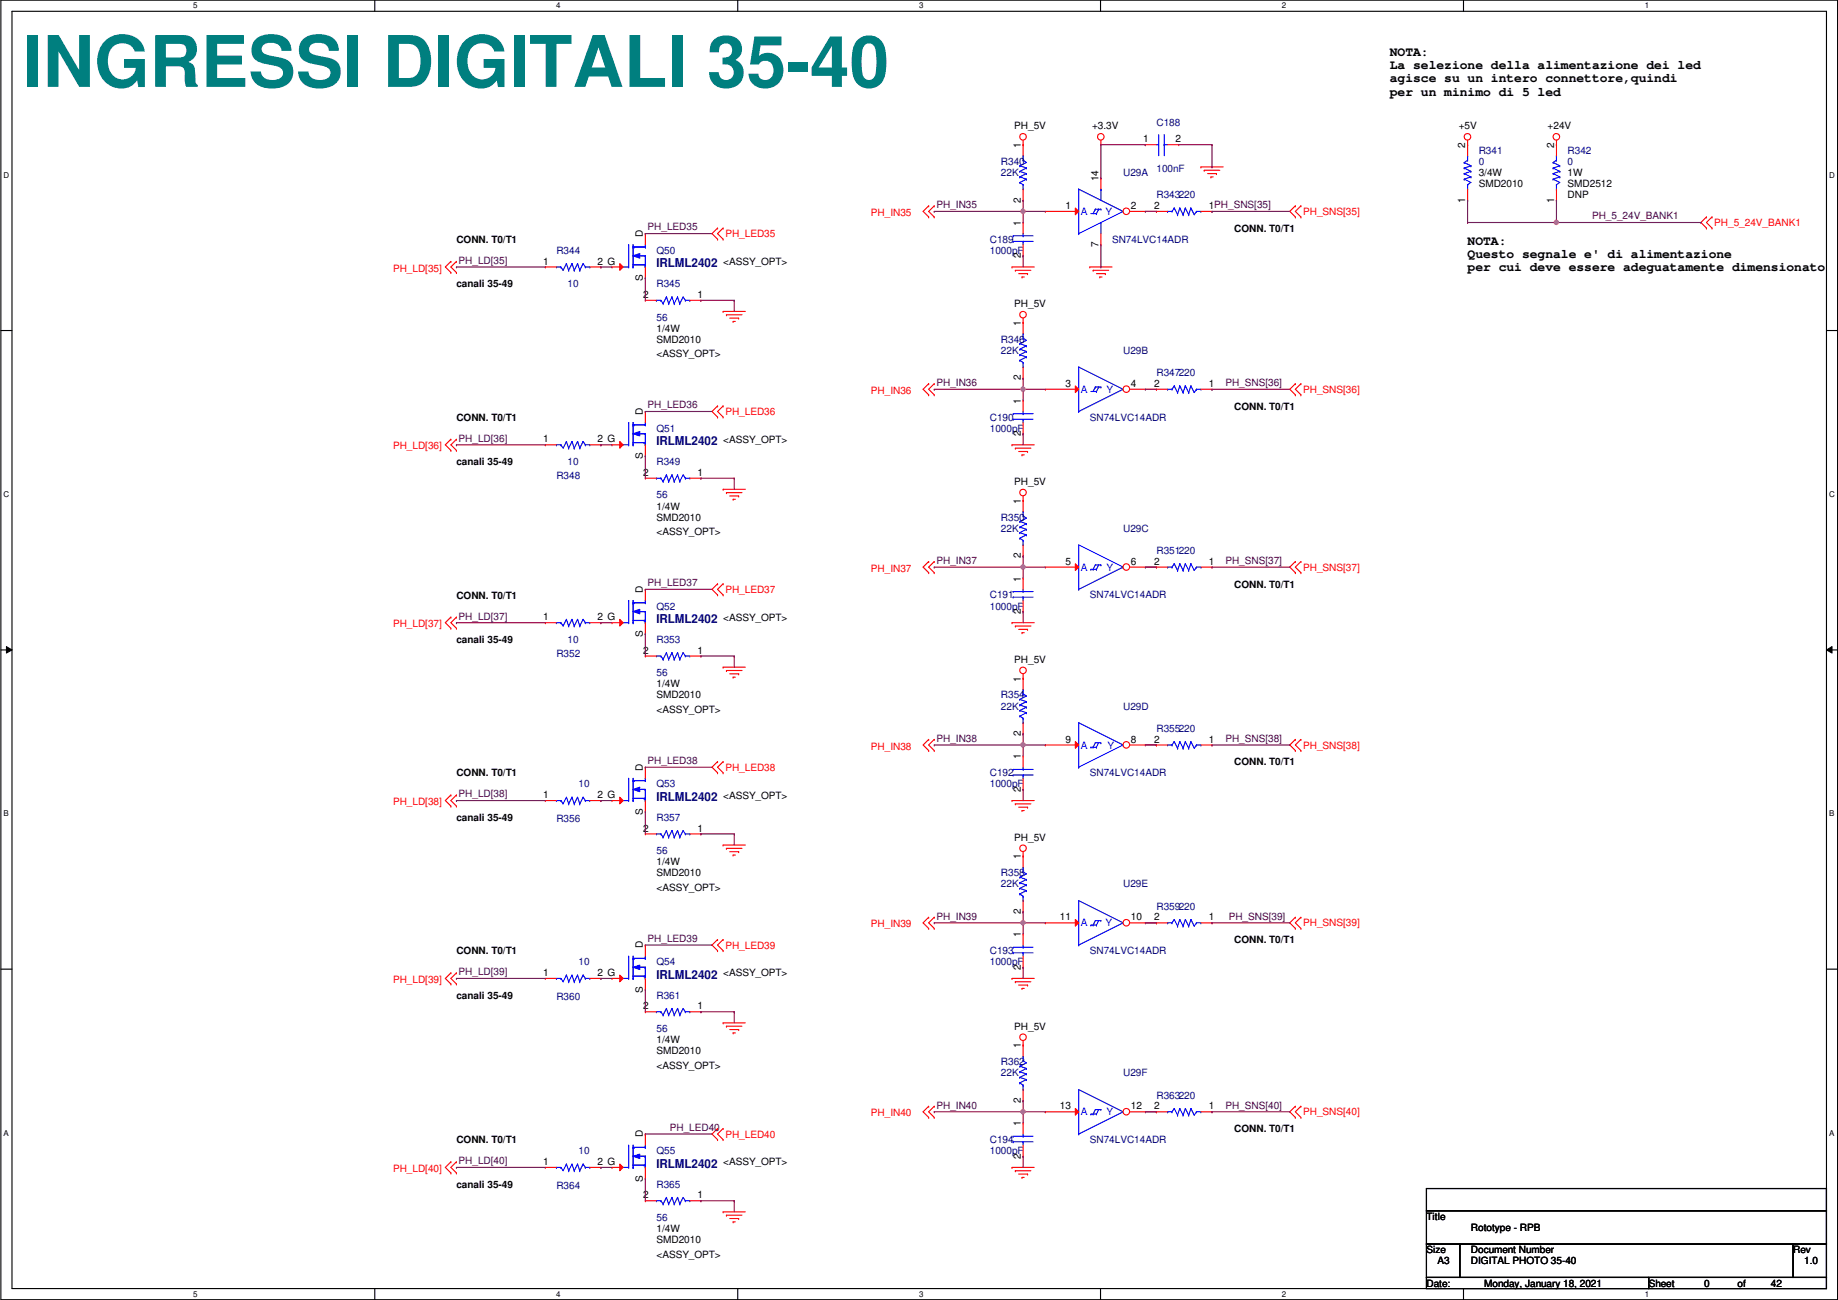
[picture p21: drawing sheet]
<svg xmlns="http://www.w3.org/2000/svg" width="420mm" height="297mm" viewBox="0 0 420 297" stroke-linecap="round" stroke-linejoin="round" font-family="sans-serif">
<defs><g id="words">
<text font-size="16.3" fill="#007f7f" x="5.3" y="19.9">INGRESSI DIGITALI 35-40</text>
<g font-size="3">
<text x="317.7" y="12.7">NOTA:</text>
<text x="317.7" y="15.8">La selezione della alimentazione dei led</text>
<text x="317.7" y="18.8">agisce su un intero connettore,quindi</text>
<text x="317.7" y="21.9">per un minimo di 5 led</text>
<text x="335.5" y="55.9">NOTA:</text>
<text x="335.5" y="59">Questo segnale e' di alimentazione</text>
<text x="335.5" y="62">per cui deve essere adeguatamente dimensionato</text>
</g>
<g font-size="2.8" fill="#00007f">
<text x="150.1" y="61.1">IRLML2402</text>
<text x="150.1" y="101.7">IRLML2402</text>
<text x="150.1" y="142.4">IRLML2402</text>
<text x="150.1" y="183">IRLML2402</text>
<text x="150.1" y="223.6">IRLML2402</text>
<text x="150.1" y="266.8">IRLML2402</text>
</g>
<g font-size="2.3">
<text x="231.8" y="29.5">PH_5V</text>
<text x="249.6" y="29.5">+3.3V</text>
<text x="333.4" y="29.5">+5V</text>
<text x="353.8" y="29.5">+24V</text>
<text x="233.3" y="33.8" transform="rotate(-90 233.3 33.8)">1</text>
<text x="261.3" y="32.5">1</text>
<text x="268.7" y="32.5">2</text>
<text x="334.9" y="33.8" transform="rotate(-90 334.9 33.8)">2</text>
<text x="355.3" y="33.8" transform="rotate(-90 355.3 33.8)">2</text>
<text x="251.1" y="41.4" transform="rotate(-90 251.1 41.4)">14</text>
<text x="338" y="40.2">3/4W</text>
<text x="358.3" y="40.2">1W</text>
<text x="233.3" y="46.3" transform="rotate(-90 233.3 46.3)">2</text>
<text x="243.5" y="47.8">1</text>
<text x="258.5" y="47.8">2</text>
<text x="263.9" y="47.8">2</text>
<text x="276.3" y="47.8">1PH_SNS[35]</text>
<text x="334.9" y="46.3" transform="rotate(-90 334.9 46.3)">1</text>
<text x="338" y="42.8">SMD2010</text>
<text x="355.3" y="46.3" transform="rotate(-90 355.3 46.3)">1</text>
<text x="358.3" y="45.3">DNP</text>
<text x="358.3" y="42.8">SMD2512</text>
<text x="233.3" y="51.6" transform="rotate(-90 233.3 51.6)">1</text>
<text x="282.1" y="53">CONN. T0/T1</text>
<text x="104.3" y="55.5">CONN. T0/T1</text>
<text x="147" y="54.1" transform="rotate(-90 147 54.1)">D</text>
<text x="233.3" y="59" transform="rotate(-90 233.3 59)">2</text>
<text x="251.1" y="56.4" transform="rotate(-90 251.1 56.4)">7</text>
<text x="104.3" y="65.7">canali 35-49</text>
<text x="124.2" y="60.5">1</text>
<text x="136.6" y="60.5">2 G</text>
<text x="147" y="64.3" transform="rotate(-90 147 64.3)">S</text>
<text x="165.3" y="60.5">&lt;ASSY_OPT&gt;</text>
<text x="147" y="68.1">2</text>
<text x="159.5" y="68.1">1</text>
<text x="231.8" y="70.2">PH_5V</text>
<text x="150.1" y="75.8">1/4W</text>
<text x="233.3" y="74.5" transform="rotate(-90 233.3 74.5)">1</text>
<text x="150.1" y="78.3">SMD2010</text>
<text x="150.1" y="81.6">&lt;ASSY_OPT&gt;</text>
<text x="233.3" y="86.9" transform="rotate(-90 233.3 86.9)">2</text>
<text x="243.5" y="88.4">3</text>
<text x="258.5" y="88.4">4</text>
<text x="263.9" y="88.4">2</text>
<text x="276.3" y="88.4">1</text>
<text x="147" y="94.8" transform="rotate(-90 147 94.8)">D</text>
<text x="233.3" y="92.2" transform="rotate(-90 233.3 92.2)">1</text>
<text x="282.1" y="93.6">CONN. T0/T1</text>
<text x="104.3" y="96.1">CONN. T0/T1</text>
<text x="124.2" y="101.1">1</text>
<text x="136.6" y="101.1">2 G</text>
<text x="165.3" y="101.2">&lt;ASSY_OPT&gt;</text>
<text x="233.3" y="99.6" transform="rotate(-90 233.3 99.6)">2</text>
<text x="104.3" y="106.3">canali 35-49</text>
<text x="147" y="104.9" transform="rotate(-90 147 104.9)">S</text>
<text x="147" y="108.7">2</text>
<text x="159.5" y="108.7">1</text>
<text x="231.8" y="110.8">PH_5V</text>
<text x="150.1" y="116.4">1/4W</text>
<text x="150.1" y="119">SMD2010</text>
<text x="233.3" y="115.1" transform="rotate(-90 233.3 115.1)">1</text>
<text x="150.1" y="122.3">&lt;ASSY_OPT&gt;</text>
<text x="233.3" y="127.6" transform="rotate(-90 233.3 127.6)">2</text>
<text x="243.5" y="129">5</text>
<text x="258.5" y="129">6</text>
<text x="263.9" y="129">2</text>
<text x="276.3" y="129">1</text>
<text x="104.3" y="136.8">CONN. T0/T1</text>
<text x="147" y="135.4" transform="rotate(-90 147 135.4)">D</text>
<text x="233.3" y="132.9" transform="rotate(-90 233.3 132.9)">1</text>
<text x="282.1" y="134.2">CONN. T0/T1</text>
<text x="124.2" y="141.7">1</text>
<text x="136.6" y="141.7">2 G</text>
<text x="165.3" y="141.8">&lt;ASSY_OPT&gt;</text>
<text x="233.3" y="140.3" transform="rotate(-90 233.3 140.3)">2</text>
<text x="104.3" y="146.9">canali 35-49</text>
<text x="147" y="145.6" transform="rotate(-90 147 145.6)">S</text>
<text x="147" y="149.4">2</text>
<text x="159.5" y="149.4">1</text>
<text x="231.8" y="151.5">PH_5V</text>
<text x="233.3" y="155.7" transform="rotate(-90 233.3 155.7)">1</text>
<text x="150.1" y="157.1">1/4W</text>
<text x="150.1" y="159.6">SMD2010</text>
<text x="150.1" y="162.9">&lt;ASSY_OPT&gt;</text>
<text x="233.3" y="173.5" transform="rotate(-90 233.3 173.5)">1</text>
<text x="233.3" y="168.2" transform="rotate(-90 233.3 168.2)">2</text>
<text x="243.5" y="169.7">9</text>
<text x="258.5" y="169.7">8</text>
<text x="263.9" y="169.7">2</text>
<text x="276.3" y="169.7">1</text>
<text x="104.3" y="177.4">CONN. T0/T1</text>
<text x="147" y="176.1" transform="rotate(-90 147 176.1)">D</text>
<text x="282.1" y="174.9">CONN. T0/T1</text>
<text x="124.2" y="182.4">1</text>
<text x="136.6" y="182.4">2 G</text>
<text x="165.3" y="182.5">&lt;ASSY_OPT&gt;</text>
<text x="233.3" y="180.9" transform="rotate(-90 233.3 180.9)">2</text>
<text x="104.3" y="187.6">canali 35-49</text>
<text x="147" y="186.2" transform="rotate(-90 147 186.2)">S</text>
<text x="147" y="190">2</text>
<text x="159.5" y="190">1</text>
<text x="150.1" y="197.7">1/4W</text>
<text x="231.8" y="192.1">PH_5V</text>
<text x="233.3" y="196.4" transform="rotate(-90 233.3 196.4)">1</text>
<text x="150.1" y="200.2">SMD2010</text>
<text x="150.1" y="203.5">&lt;ASSY_OPT&gt;</text>
<text x="233.3" y="208.8" transform="rotate(-90 233.3 208.8)">2</text>
<text x="233.3" y="214.2" transform="rotate(-90 233.3 214.2)">1</text>
<text x="242.3" y="210.3">11</text>
<text x="258.5" y="210.3">10</text>
<text x="263.9" y="210.3">2</text>
<text x="276.3" y="210.3">1</text>
<text x="282.1" y="215.5">CONN. T0/T1</text>
<text x="104.3" y="218.1">CONN. T0/T1</text>
<text x="147" y="216.7" transform="rotate(-90 147 216.7)">D</text>
<text x="233.3" y="221.5" transform="rotate(-90 233.3 221.5)">2</text>
<text x="124.2" y="223">1</text>
<text x="136.6" y="223">2 G</text>
<text x="147" y="226.9" transform="rotate(-90 147 226.9)">S</text>
<text x="165.3" y="223.1">&lt;ASSY_OPT&gt;</text>
<text x="104.3" y="228.2">canali 35-49</text>
<text x="147" y="230.6">2</text>
<text x="159.5" y="230.6">1</text>
<text x="150.1" y="238.3">1/4W</text>
<text x="231.8" y="235.3">PH_5V</text>
<text x="233.3" y="239.6" transform="rotate(-90 233.3 239.6)">1</text>
<text x="150.1" y="240.9">SMD2010</text>
<text x="150.1" y="244.2">&lt;ASSY_OPT&gt;</text>
<text x="233.3" y="257.3" transform="rotate(-90 233.3 257.3)">1</text>
<text x="233.3" y="252" transform="rotate(-90 233.3 252)">2</text>
<text x="242.3" y="253.5">13</text>
<text x="258.5" y="253.5">12</text>
<text x="263.9" y="253.5">2</text>
<text x="276.3" y="253.5">1</text>
<text x="104.3" y="261.2">CONN. T0/T1</text>
<text x="147" y="259.9" transform="rotate(-90 147 259.9)">D</text>
<text x="282.1" y="258.7">CONN. T0/T1</text>
<text x="124.2" y="266.2">1</text>
<text x="136.6" y="266.2">2 G</text>
<text x="165.3" y="266.3">&lt;ASSY_OPT&gt;</text>
<text x="233.3" y="264.7" transform="rotate(-90 233.3 264.7)">2</text>
<text x="104.3" y="271.4">canali 35-49</text>
<text x="147" y="270" transform="rotate(-90 147 270)">S</text>
<text x="147" y="273.8">2</text>
<text x="159.5" y="273.8">1</text>
<text x="150.1" y="281.5">1/4W</text>
<text x="326.1" y="278.7">Title</text>
<text x="336.2" y="281.3">Rototype - RPB</text>
<text x="150.1" y="284.1">SMD2010</text>
<text x="150.1" y="287.4">&lt;ASSY_OPT&gt;</text>
<text x="326.1" y="286.3">Size</text>
<text x="336.2" y="286.3">Document Number</text>
<text x="409.9" y="286.3">Rev</text>
<text x="326.1" y="294">Date:</text>
<text x="328.6" y="288.9">A3</text>
<text x="336.2" y="288.9">DIGITAL PHOTO 35-40</text>
<text x="339.3" y="294">Monday, January 18, 2021</text>
<text x="376.9" y="294">Sheet</text>
<text x="389.6" y="294">0</text>
<text x="397.2" y="294">of</text>
<text x="404.8" y="294">42</text>
<text x="412.4" y="288.9">1.0</text>
</g>
<g font-size="2.3" fill="#00007f">
<text x="264.4" y="28.8">C188</text>
<text x="338" y="35.1">R341</text>
<text x="358.3" y="35.1">R342</text>
<text x="228.8" y="37.7">R340</text>
<text x="228.8" y="40.2">22K</text>
<text x="256.7" y="40.2">U29A</text>
<text x="264.4" y="39.2">100nF</text>
<text x="338" y="37.7">0</text>
<text x="358.3" y="37.7">0</text>
<text x="264.4" y="45.3">R343220</text>
<text x="127.2" y="58">R344</text>
<text x="150.1" y="58">Q50</text>
<text x="226.3" y="55.5">C189</text>
<text x="226.3" y="58">1000pF</text>
<text x="254.2" y="55.5">SN74LVC14ADR</text>
<text x="129.7" y="65.6">10</text>
<text x="150.1" y="65.6">R345</text>
<text x="150.1" y="73.2">56</text>
<text x="228.8" y="78.3">R346</text>
<text x="228.8" y="80.9">22K</text>
<text x="256.7" y="80.9">U29B</text>
<text x="264.4" y="85.9">R347220</text>
<text x="150.1" y="98.6">Q51</text>
<text x="226.3" y="96.1">C190</text>
<text x="226.3" y="98.6">1000pF</text>
<text x="249.1" y="96.1">SN74LVC14ADR</text>
<text x="129.7" y="106.3">10</text>
<text x="150.1" y="106.3">R349</text>
<text x="127.2" y="109.6">R348</text>
<text x="150.1" y="113.9">56</text>
<text x="228.8" y="119">R350</text>
<text x="228.8" y="121.5">22K</text>
<text x="256.7" y="121.5">U29C</text>
<text x="264.4" y="126.6">R351220</text>
<text x="226.3" y="136.7">C191</text>
<text x="249.1" y="136.7">SN74LVC14ADR</text>
<text x="150.1" y="139.3">Q52</text>
<text x="226.3" y="139.3">1000pF</text>
<text x="129.7" y="146.9">10</text>
<text x="150.1" y="146.9">R353</text>
<text x="127.2" y="150.2">R352</text>
<text x="150.1" y="154.5">56</text>
<text x="228.8" y="159.6">R354</text>
<text x="228.8" y="162.1">22K</text>
<text x="256.7" y="162.1">U29D</text>
<text x="264.4" y="167.2">R355220</text>
<text x="132.3" y="179.9">10</text>
<text x="150.1" y="179.9">Q53</text>
<text x="226.3" y="177.4">C192</text>
<text x="226.3" y="179.9">1000pF</text>
<text x="249.1" y="177.4">SN74LVC14ADR</text>
<text x="127.2" y="187.8">R356</text>
<text x="150.1" y="187.5">R357</text>
<text x="150.1" y="195.2">56</text>
<text x="228.8" y="200.2">R358</text>
<text x="228.8" y="202.8">22K</text>
<text x="256.7" y="202.8">U29E</text>
<text x="264.4" y="207.9">R359220</text>
<text x="132.3" y="220.6">10</text>
<text x="150.1" y="220.6">Q54</text>
<text x="226.3" y="218">C193</text>
<text x="226.3" y="220.6">1000pF</text>
<text x="249.1" y="218">SN74LVC14ADR</text>
<text x="127.2" y="228.4">R360</text>
<text x="150.1" y="228.2">R361</text>
<text x="150.1" y="235.8">56</text>
<text x="228.8" y="243.4">R362</text>
<text x="228.8" y="246">22K</text>
<text x="256.7" y="246">U29F</text>
<text x="264.4" y="251">R363220</text>
<text x="132.3" y="263.7">10</text>
<text x="150.1" y="263.7">Q55</text>
<text x="226.3" y="261.2">C194</text>
<text x="226.3" y="263.7">1000pF</text>
<text x="249.1" y="261.2">SN74LVC14ADR</text>
<text x="127.2" y="271.6">R364</text>
<text x="150.1" y="271.4">R365</text>
<text x="150.1" y="279">56</text>
</g>
<g font-size="2.3" fill="#400040">
<text x="214.1" y="47.6">PH_IN35</text>
<text x="148" y="52.7">PH_LED35</text>
<text x="363.9" y="50.1">PH_5_24V_BANK1</text>
<text x="104.8" y="60.3">PH_LD[35]</text>
<text x="214.1" y="88.2">PH_IN36</text>
<text x="280.1" y="88.2">PH_SNS[36]</text>
<text x="148" y="93.3">PH_LED36</text>
<text x="104.8" y="100.9">PH_LD[36]</text>
<text x="214.1" y="128.9">PH_IN37</text>
<text x="280.1" y="128.9">PH_SNS[37]</text>
<text x="148" y="133.9">PH_LED37</text>
<text x="104.8" y="141.6">PH_LD[37]</text>
<text x="214.1" y="169.5">PH_IN38</text>
<text x="280.1" y="169.5">PH_SNS[38]</text>
<text x="148" y="174.6">PH_LED38</text>
<text x="104.8" y="182.2">PH_LD[38]</text>
<text x="148" y="215.2">PH_LED39</text>
<text x="214.1" y="210.1">PH_IN39</text>
<text x="280.9" y="210.1">PH_SNS[39]</text>
<text x="104.8" y="222.8">PH_LD[39]</text>
<text x="214.1" y="253.3">PH_IN40</text>
<text x="280.1" y="253.3">PH_SNS[40]</text>
<text x="153.1" y="258.4">PH_LED40</text>
<text x="104.8" y="266">PH_LD[40]</text>
</g>
<g font-size="2.3" fill="#f00">
<text x="199.1" y="49.4">PH_IN35</text>
<text x="297.9" y="49.1">PH_SNS[35]</text>
<text x="391.9" y="51.6">PH_5_24V_BANK1</text>
<text x="165.8" y="54.2">PH_LED35</text>
<text x="89.9" y="62.1">PH_LD[35]</text>
<text x="297.9" y="89.7">PH_SNS[36]</text>
<text x="165.8" y="94.8">PH_LED36</text>
<text x="199.1" y="90">PH_IN36</text>
<text x="89.9" y="102.7">PH_LD[36]</text>
<text x="199.1" y="130.6">PH_IN37</text>
<text x="297.9" y="130.4">PH_SNS[37]</text>
<text x="165.8" y="135.5">PH_LED37</text>
<text x="89.9" y="143.3">PH_LD[37]</text>
<text x="199.1" y="171.3">PH_IN38</text>
<text x="297.9" y="171">PH_SNS[38]</text>
<text x="165.8" y="176.1">PH_LED38</text>
<text x="89.9" y="184">PH_LD[38]</text>
<text x="199.1" y="211.9">PH_IN39</text>
<text x="297.9" y="211.7">PH_SNS[39]</text>
<text x="165.8" y="216.7">PH_LED39</text>
<text x="89.9" y="224.6">PH_LD[39]</text>
<text x="199.1" y="255.1">PH_IN40</text>
<text x="297.9" y="254.8">PH_SNS[40]</text>
<text x="165.8" y="259.9">PH_LED40</text>
<text x="89.9" y="267.8">PH_LD[40]</text>
</g>
<g font-size="2.3" fill="#00f">
<text x="247.1" y="49.1">A</text>
<text x="252.7" y="49.1">Y</text>
<text x="247.1" y="89.7">A</text>
<text x="252.9" y="89.7">Y</text>
<text x="247.1" y="130.4">A</text>
<text x="252.9" y="130.4">Y</text>
<text x="247.1" y="171">A</text>
<text x="253.2" y="171">Y</text>
<text x="247.1" y="211.7">A</text>
<text x="252.7" y="211.7">Y</text>
<text x="247.1" y="254.8">A</text>
<text x="252.9" y="254.8">Y</text>
</g>
<g font-size="1.8">
<text x="44.2" y="1.9">5</text>
<text x="127.1" y="1.9">4</text>
<text x="210.1" y="1.9">3</text>
<text x="293" y="1.9">2</text>
<text x="376" y="1.9">1</text>
<text x=".8" y="40.6">D</text>
<text x="418.2" y="40.6">D</text>
<text x=".8" y="113.6">C</text>
<text x="418.2" y="113.6">C</text>
<text x=".8" y="186.6">B</text>
<text x="418.2" y="186.6">B</text>
<text x=".8" y="259.5">A</text>
<text x="418.2" y="259.5">A</text>
<text x="44.2" y="296.3">5</text>
<text x="127.1" y="296.3">4</text>
<text x="210.1" y="296.3">3</text>
<text x="293" y="296.3">2</text>
<text x="376" y="296.3">1</text>
</g>
</g></defs>
<path d="M.2 0h419.9v297h-419.9zM2.7 2.6h414.8v291.8h-414.8z" fill="none" stroke="#000" stroke-width=".25"/>
<g fill="#fff">
<path d="M44.2 .3h1v2h-1z"/>
<path d="M44.2 294.7h1v2h-1z"/>
</g>
<path d="M85.7 0v2.6M85.7 294.4v2.6" fill="none" stroke="#000" stroke-width=".25"/>
<g fill="#fff">
<path d="M127.1 .3h1v2h-1z"/>
<path d="M127.1 294.7h1v2h-1z"/>
</g>
<path d="M168.6 0v2.6M168.6 294.4v2.6" fill="none" stroke="#000" stroke-width=".25"/>
<g fill="#fff">
<path d="M210.1 .3h1v2h-1z"/>
<path d="M210.1 294.7h1v2h-1z"/>
</g>
<path d="M251.6 0v2.6M251.6 294.4v2.6" fill="none" stroke="#000" stroke-width=".25"/>
<g fill="#fff">
<path d="M293 .3h1v2h-1z"/>
<path d="M293 294.7h1v2h-1z"/>
</g>
<path d="M334.5 0v2.6M334.5 294.4v2.6" fill="none" stroke="#000" stroke-width=".25"/>
<g fill="#fff">
<path d="M376 .3h1v2h-1z"/>
<path d="M376 294.7h1v2h-1z"/>
<path d="M.8 39h1.3v2h-1.3z"/>
<path d="M418.2 39h1.2v2h-1.2z"/>
<path d="M.8 112h1.3v2h-1.3z"/>
<path d="M418.2 112h1.2v2h-1.2z"/>
</g>
<path d="M.2 75.5h2.5M417.5 75.5h2.6" fill="none" stroke="#000" stroke-width=".25"/>
<g fill="#fff">
<path d="M.8 185h1.2v1.9h-1.2z"/>
<path d="M418.2 185h1.1v1.9h-1.1z"/>
</g>
<path d="M.2 148.5h2.5M417.5 148.5h2.6" fill="none" stroke="#000" stroke-width=".25"/>
<path d="M1.5 147.7l1.2 .8-1.2 .7zM417.5 148.5l1.3-.8v1.5z" fill="#000"/>
<path d="M1.5 147.7l1.2 .8-1.2 .7zM417.5 148.5l1.3-.8v1.5z" fill="none" stroke="#000" stroke-width=".23"/>
<g fill="#fff">
<path d="M.8 257.9h1.2v2h-1.2z"/>
<path d="M418.2 257.9h1.1v2h-1.1z"/>
</g>
<path d="M.2 221.4h2.5M417.5 221.4h2.6M326.1 271.6h91.4v5h-91.4zM326.1 276.6h91.4v7.7h-91.4zM326.1 284.3h7.6v7.6h-7.6zM326.1 291.9h50.8v2.5h-50.8zM333.7 284.3h76.2v7.6h-76.2zM376.9 291.9h40.6v2.5h-40.6zM409.9 284.3h7.6v7.6h-7.6z" fill="none" stroke="#000" stroke-width=".25"/>
<g fill="none" stroke="#f00" stroke-width=".25">
<path d="M233.9 33.1h.1M233.9 32v1.1M251.7 33.1h.1M251.7 32v1.1M274.5 38.1h.1M274.5 38.1h5.1M275.3 38.9h.1M275.3 38.9h3.5M276 39.7h2.1M278.1 39.7h.1M335.5 33.1h.1M335.5 32v1.1"/>
<path d="M355.8 33.1h.1M355.8 32v1.1M103.1 59.7h.1M103.1 59.7l-1.3 1.3 1.3 1.3M104.3 59.7h.1M104.3 59.7l-1.2 1.3 1.2 1.3M164 52.1h.1M164 54.7h.1M164 52.1l-1.2 1.3 1.2 1.3M165.3 54.7h.1M165.3 52.1h.1M165.3 52.1l-1.3 1.3 1.3 1.3"/>
<path d="M212.3 47h.1M212.3 49.6h.1M212.3 47l-1.3 1.3 1.3 1.3M213.6 47h.1M213.6 49.6h.1M213.6 47l-1.3 1.3 1.3 1.3M276.8 40.4h.1M276.8 40.4h.5M296.1 47h.1M296.1 49.6h.1M296.1 47l-1.3 1.3 1.3 1.3M297.4 49.6h.1"/>
<path d="M297.4 47h.1M297.4 47l-1.3 1.3 1.3 1.3M390.1 49.6h.1M390.1 52.1h.1M390.1 49.6l-1.3 1.2 1.3 1.3M391.4 52.1h.1M391.4 49.6h.1M391.4 49.6l-1.3 1.2 1.3 1.3M103.1 62.3h.1M104.3 62.3h.1M165.3 71.2h.1M165.3 71.2h5.1"/>
<path d="M166.1 71.9h.1M166.1 71.9h3.5M166.8 72.7h2.1M167.6 73.4h.1M167.6 73.4h.5M168.9 72.7h.1M231.3 61h.1M231.3 61h5.1M232.1 61.8h.1M232.1 61.8h3.6M232.9 62.5h2M233.6 63.3h.1"/>
<path d="M233.6 63.3h.5M233.9 73.7h.1M233.9 72.7v1M234.9 62.5h.1M249.1 61h.1M249.1 61h5.1M249.9 61.8h.1M249.9 61.8h3.5M250.6 62.5h2.1M251.4 63.3h.1M251.4 63.3h.5M252.7 62.5h.1"/>
<path d="M164 92.8h.1M164 95.3h.1M164 92.8l-1.2 1.2 1.2 1.3M165.3 95.3h.1M165.3 92.8h.1M165.3 92.8l-1.3 1.2 1.3 1.3M212.3 87.7h.1M212.3 90.2h.1M212.3 87.7l-1.3 1.2 1.3 1.3M213.6 87.7h.1M213.6 90.2h.1M213.6 87.7l-1.3 1.2 1.3 1.3"/>
<path d="M296.1 87.7h.1M296.1 90.2h.1M296.1 87.7l-1.3 1.2 1.3 1.3M297.4 90.2h.1M297.4 87.7h.1M297.4 87.7l-1.3 1.2 1.3 1.3M103.1 100.4h.1M103.1 102.9h.1M103.1 100.4l-1.3 1.2 1.3 1.3M104.3 100.4h.1M104.3 102.9h.1M104.3 100.4l-1.2 1.2 1.2 1.3"/>
<path d="M165.3 111.8h.1M165.3 111.8h5.1M166.1 112.6h.1M166.1 112.6h3.5M166.8 113.3h2.1M167.6 114.1h.1M167.6 114.1h.5M168.9 113.3h.1M231.3 101.6h.1M231.3 101.6h5.1M232.1 102.4h.1M232.1 102.4h3.6"/>
<path d="M232.9 103.2h2M233.6 103.9h.1M233.6 103.9h.5M233.9 114.3h.1M233.9 113.3v1M234.9 103.2h.1M164 133.4h.1M164 135.9h.1M164 133.4l-1.2 1.3 1.2 1.2M165.3 135.9h.1M165.3 133.4h.1M165.3 133.4l-1.3 1.3 1.3 1.2"/>
<path d="M212.3 128.3h.1M212.3 130.9h.1M212.3 128.3l-1.3 1.3 1.3 1.3M213.6 128.3h.1M213.6 130.9h.1M213.6 128.3l-1.3 1.3 1.3 1.3M296.1 128.3h.1M296.1 130.9h.1M296.1 128.3l-1.3 1.3 1.3 1.3M297.4 130.9h.1M297.4 128.3h.1M297.4 128.3l-1.3 1.3 1.3 1.3"/>
<path d="M103.1 141h.1M103.1 143.6h.1M103.1 141l-1.3 1.3 1.3 1.3M104.3 141h.1M104.3 143.6h.1M104.3 141l-1.2 1.3 1.2 1.3M165.3 152.4h.1M165.3 152.4h5.1M166.1 153.2h.1M166.1 153.2h3.5M166.8 154h2.1M167.6 154.7h.1"/>
<path d="M167.6 154.7h.5M168.9 154h.1M231.3 142.3h.1M231.3 142.3h5.1M232.1 143h.1M232.1 143h3.6M232.9 143.8h2M233.6 144.6h.1M233.6 144.6h.5M233.9 155h.1M233.9 154v1M234.9 143.8h.1"/>
<path d="M164 174h.1M164 176.6h.1M164 174l-1.2 1.3 1.2 1.3M165.3 176.6h.1M165.3 174h.1M165.3 174l-1.3 1.3 1.3 1.3M212.3 169h.1M212.3 171.5h.1M212.3 169l-1.3 1.2 1.3 1.3M213.6 169h.1M213.6 171.5h.1M213.6 169l-1.3 1.2 1.3 1.3"/>
<path d="M296.1 169h.1M296.1 171.5h.1M296.1 169l-1.3 1.2 1.3 1.3M297.4 171.5h.1M297.4 169h.1M297.4 169l-1.3 1.2 1.3 1.3M103.1 181.7h.1M103.1 184.2h.1M103.1 181.7l-1.3 1.2 1.3 1.3M104.3 181.7h.1M104.3 184.2h.1M104.3 181.7l-1.2 1.2 1.2 1.3"/>
<path d="M165.3 193.1h.1M165.3 193.1h5.1M166.1 193.8h.1M166.1 193.8h3.5M166.8 194.6h2.1M167.6 195.4h.1M167.6 195.4h.5M168.9 194.6h.1M231.3 182.9h.1M231.3 182.9h5.1M232.1 183.7h.1M232.1 183.7h3.6"/>
<path d="M232.9 184.4h2M233.6 185.2h.1M233.6 185.2h.5M233.9 195.6h.1M233.9 194.6v1M234.9 184.4h.1M164 214.7h.1M164 217.2h.1M164 214.7l-1.2 1.2 1.2 1.3M165.3 217.2h.1M165.3 214.7h.1M165.3 214.7l-1.3 1.2 1.3 1.3"/>
<path d="M212.3 209.6h.1M212.3 212.1h.1M212.3 209.6l-1.3 1.3 1.3 1.2M213.6 209.6h.1M213.6 212.1h.1M213.6 209.6l-1.3 1.3 1.3 1.2M296.1 209.6h.1M296.1 212.1h.1M296.1 209.6l-1.3 1.3 1.3 1.2M297.4 212.1h.1M297.4 209.6h.1M297.4 209.6l-1.3 1.3 1.3 1.2"/>
<path d="M103.1 222.3h.1M103.1 224.8h.1M103.1 222.3l-1.3 1.3 1.3 1.2M104.3 222.3h.1M104.3 224.8h.1M104.3 222.3l-1.2 1.3 1.2 1.2M165.3 233.7h.1M165.3 233.7h5.1M166.1 234.5h.1M166.1 234.5h3.5M166.8 235.2h2.1M167.6 236h.1"/>
<path d="M167.6 236h.5M168.9 235.2h.1M231.3 223.6h.1M231.3 223.6h5.1M232.1 224.3h.1M232.1 224.3h3.6M232.9 225.1h2M233.6 225.8h.1M233.6 225.8h.5M233.9 238.8h.1M233.9 237.8v1M234.9 225.1h.1"/>
<path d="M164 257.9h.1M164 257.9l-1.2 1.2 1.2 1.3M165.3 257.9h.1M165.3 257.9l-1.3 1.2 1.3 1.3M212.3 252.8h.1M212.3 255.3h.1M212.3 252.8l-1.3 1.2 1.3 1.3M213.6 252.8h.1M213.6 255.3h.1M213.6 252.8l-1.3 1.2 1.3 1.3M296.1 252.8h.1M296.1 255.3h.1"/>
<path d="M296.1 252.8l-1.3 1.2 1.3 1.3M297.4 255.3h.1M297.4 252.8h.1M297.4 252.8l-1.3 1.2 1.3 1.3M103.1 265.5h.1M103.1 268h.1M103.1 265.5l-1.3 1.2 1.3 1.3M104.3 265.5h.1M104.3 268h.1M104.3 265.5l-1.2 1.2 1.2 1.3M164 260.4h.1M165.3 276.9h.1"/>
<path d="M165.3 260.4h.1M165.3 276.9h5.1M166.1 277.7h.1M166.1 277.7h3.5M166.8 278.4h2.1M167.6 279.2h.1M167.6 279.2h.5M168.9 278.4h.1M231.3 266.7h.1M231.3 266.7h5.1M232.1 267.5h.1M232.1 267.5h3.6"/>
<path d="M232.9 268.3h2M233.6 269h.1M233.6 269h.5M234.9 268.3h.1"/>
<circle cx="233.9" cy="31.3" r=".75"/>
<circle cx="251.6" cy="31.3" r=".75"/>
<circle cx="335.5" cy="31.3" r=".75"/>
<circle cx="355.8" cy="31.3" r=".75"/>
<circle cx="233.9" cy="71.9" r=".75"/>
<circle cx="233.9" cy="112.5" r=".75"/>
<circle cx="233.9" cy="153.2" r=".75"/>
<circle cx="233.9" cy="193.8" r=".75"/>
<circle cx="233.9" cy="237" r=".75"/>
</g>
<g fill="none" stroke="#00f" stroke-width=".25">
<path d="M143.7 137.2h.1M143.7 137.2v5.1M144.7 137.7h.1M144.7 137.2v5.1M144.7 137.7h2.8M145 137.7h.1M146 139.7h1.5M147.5 137.7h.1M147.5 139.7h.1M147.5 137.2v.5M147.5 139.7v2.6M142.4 142.3h1.3"/>
<path d="M143.7 142.3h.1M144.7 142.3h.1M144.7 141.8h2.8M147.3 141.8h.1M147.5 142.3h.1M147.5 141.8h.1"/>
</g>
<path d="M144.7 139.7l1.6-.5v1.1z" fill="#00f"/>
<path d="M144.7 139.7l1.6-.5v1.1z" fill="none" stroke="#00f" stroke-width=".25"/>
<path d="M141.7 141.5l.7 .8-.7 .7z" fill="#f00"/>
<g fill="none" stroke="#f00" stroke-width=".25">
<path d="M124.7 101.6h.1M124.7 101.6h2.5M134.8 101.6h2.6M137.4 101.6h.1M147.5 109.3h.1M147.5 109.3h2.6M157.7 109.3h2.5M160.2 109.3h.1M147.5 134.7h.1M147.5 134.7v2.5M139.9 142.3h.1M139.9 142.3h2.5"/>
<path d="M141.7 141.5l.7 .8-.7 .7zM147.5 144.8h.1M147.5 142.3v2.5M233.9 172.8h.1M233.9 172.8v2.5M233.9 177.8v2.6M233.9 180.4h.1M264.4 210.9h.1M264.4 210.9h2.5M274.5 210.9h2.6M277.1 210.9h.1"/>
</g>
<g fill="none" stroke="#00f" stroke-width=".25">
<path d="M143.7 55.9h.1M143.7 55.9v5.1M144.7 56.4h.1M144.7 55.9v5.1M144.7 56.4h2.8M145 56.4h.1M146 58.5h1.5M147.5 56.4h.1M147.5 58.5h.1M147.5 55.9v.5M147.5 58.5v2.5M142.4 61h1.3"/>
<path d="M143.7 61h.1M144.7 61h.1M144.7 60.5h2.8M147.3 60.5h.1M147.5 61h.1M147.5 60.5h.1M127.2 101.6h.1M127.2 101.6h1M128.2 101.6h.1M129.5 100.9h.1M129.5 100.9l.5 1.5M129.5 100.9l-.8 1.5-.5-.8"/>
<path d="M130 102.4h.1M130.8 100.9h.1M130.8 100.9l-.8 1.5M130.8 100.9l.5 1.5M131.3 102.4h.1M132 100.9h.1M132 100.9l.5 1.5M132 100.9l-.7 1.5M132.5 102.4h.1M133.3 100.9h.1M133.3 100.9l-.8 1.5M133.3 100.9l.5 .7"/>
<path d="M133.8 101.6h.1M133.8 101.6h1M134.8 101.6h.1M150.1 109.3h.1M150.1 109.3h1M151.1 109.3h.1M151.1 109.3l.5 .7M151.6 110h.1M152.3 108.5h.1M152.3 108.5l.6 1.5M152.3 108.5l-.7 1.5M152.9 110h.1"/>
<path d="M153.6 108.5h.1M153.6 108.5l-.7 1.5M153.6 108.5l.5 1.5M154.1 110h.1M154.9 108.5h.1M154.9 108.5l-.8 1.5M154.9 108.5l.5 1.5M155.4 110h.1M156.7 109.3h.1M156.7 109.3l-.5-.8-.8 1.5M156.7 109.3h1M157.7 109.3h.1"/>
<path d="M231.6 177.1h.1M231.6 175.8h.1M231.6 177.1h4.6M231.6 175.8h4.6M233.9 175.8h.1M233.9 177.1h.1M233.9 175.3v.5M233.9 177.1v.7M266.9 210.9h.1M266.9 210.9h1M267.9 210.9h.1M268.4 210.1h.1"/>
<path d="M268.4 210.1l.8 1.5M268.4 210.1l-.5 .8M269.2 211.6h.1M269.7 210.1h.1M269.7 210.1l-.5 1.5M269.7 210.1l.8 1.5M270.5 211.6h.1M271 210.1h.1M271 210.1l.7 1.5M271 210.1l-.5 1.5M271.7 211.6h.1M272.2 210.1h.1"/>
<path d="M272.2 210.1l-.5 1.5M272.2 210.1l.8 1.5 .5-.7M273.5 210.9h.1M273.5 210.9h1M274.5 210.9h.1"/>
</g>
<path d="M144.7 58.5l1.6-.5v1z" fill="#00f"/>
<path d="M144.7 58.5l1.6-.5v1z" fill="none" stroke="#00f" stroke-width=".25"/>
<path d="M141.7 60.2l.7 .8-.7 .8z" fill="#f00"/>
<g fill="none" stroke="#f00" stroke-width=".25">
<path d="M261.8 33.1h.1M261.8 33.1h2.6M266.9 33.1h2.5M269.4 33.1h.1M147.5 53.4h.1M147.5 53.4v2.5M124.7 61h.1M124.7 61h2.5M134.8 61h2.6M137.4 61h.1M139.9 61h.1M139.9 61h2.5"/>
<path d="M141.7 60.2l.7 .8-.7 .8zM147.5 63.5h.1M147.5 61v2.5"/>
</g>
<g fill="none" stroke="#00f" stroke-width=".25">
<path d="M264.4 33.1h.5M264.9 33.1h.1M264.9 35.3h.1M264.9 30.8v4.5M266.1 35.3h.1M266.1 33.1h.1M266.1 33.1h.8M266.1 30.8v4.5M127.2 61h.1M127.2 61h1M128.2 61h.1M129.5 60.2h.1"/>
<path d="M129.5 60.2l.5 1.6M129.5 60.2l-.8 1.6-.5-.8M130 61.8h.1M130.8 60.2h.1M130.8 60.2l-.8 1.6M130.8 60.2l.5 1.6M131.3 61.8h.1M132 60.2h.1M132 60.2l.5 1.6M132 60.2l-.7 1.6M132.5 61.8h.1M133.3 60.2h.1"/>
<path d="M133.3 60.2l-.8 1.6M133.3 60.2l.5 .8M133.8 61h.1M133.8 61h1M134.8 61h.1M246.6 175.3h.1M249.4 170.7h.1M249.4 170.7h1.2M249.9 170.7h.1M250.6 170.7h.1M251.2 169.7l-.6 1M251.7 169.7h.1"/>
<path d="M251.7 169.7h-1.3l-.5 1M256.7 170.2h.1M256.7 170.2l-10.1-5.1v10.2M256.7 170.2l-10.1 5.1"/>
</g>
<path d="M245.8 169.5l.8 .7-.8 .8z" fill="#f00"/>
<path d="M239 170.2h.1M239 170.2h7.6M245.8 169.5l.8 .7-.8 .8z" fill="none" stroke="#f00" stroke-width=".25"/>
<circle cx="257.5" cy="170.2" r=".75" fill="#fff"/>
<g fill="none" stroke="#f00" stroke-width=".25">
<path d="M233.9 33.1h.1M233.9 33.1v2.5M355.8 33.1h.1M355.8 33.1v2.5M233.9 45.8h.1M233.9 43.2v2.6M355.8 45.8h.1M355.8 43.2v2.6M264.4 88.9h.1M264.4 88.9h2.5M274.5 88.9h2.6M277.1 88.9h.1"/>
<path d="M258.3 170.2h6.1M264.4 170.2h.1M124.7 182.9h.1M124.7 182.9h2.5M134.8 182.9h2.6M137.4 182.9h.1M147.5 190.5h.1M147.5 190.5h2.6M157.7 190.5h2.5M160.2 190.5h.1M147.5 231.2h.1M147.5 231.2h2.6"/>
<path d="M157.7 231.2h2.5M160.2 231.2h.1"/>
<circle cx="257.5" cy="170.2" r=".75"/>
</g>
<g fill="none" stroke="#00f" stroke-width=".25">
<path d="M233.1 39.2h.1M233.1 37.9h.1M233.1 39.2l1.5 .5M233.1 37.9l1.5 .5M233.9 35.6h.1M233.9 36.6h.1M233.9 36.6l.7 .5-1.5 .8M233.9 35.6v1M234.6 39.7h.1M234.6 38.4h.1M234.6 39.7l-1.5 .7M234.6 38.4l-1.5 .8"/>
<path d="M355 38.4h.1M355 39.7h.1M355 37.1h.1M355 38.4l1.6 .8M355 39.7l1.6 .7M355 37.1l1.6 .8M355.8 36.6h.1M355.8 35.6h.1M355.8 36.6l-.8 .5M355.8 35.6v1M356.6 37.9h.1M356.6 39.2h.1"/>
<path d="M356.6 37.9l-1.6 .5M356.6 39.2l-1.6 .5M233.1 40.4h.1M233.1 41.7h.1M233.1 40.4l1.5 .5M233.1 41.7l.8 .5M233.9 42.2h.1M233.9 43.2h.1M233.9 42.2v1M234.6 40.9h.1M234.6 40.9l-1.5 .8M355 40.9h.1"/>
<path d="M355 40.9l1.6 .8-.8 .5M355.8 43.2h.1M355.8 42.2h.1M355.8 42.2v1M356.6 40.4h.1M356.6 40.4l-1.6 .5M266.9 88.9h.1M266.9 88.9h1M267.9 88.9h.1M268.4 88.2h.1M268.4 88.2l.8 1.5M268.4 88.2l-.5 .7"/>
<path d="M269.2 89.7h.1M269.7 88.2h.1M269.7 88.2l-.5 1.5M269.7 88.2l.8 1.5M270.5 89.7h.1M271 88.2h.1M271 88.2l.7 1.5M271 88.2l-.5 1.5M271.7 89.7h.1M272.2 88.2h.1M272.2 88.2l-.5 1.5M272.2 88.2l.8 1.5 .5-.8"/>
<path d="M273.5 88.9h.1M273.5 88.9h1M274.5 88.9h.1M143.7 177.8h.1M143.7 177.8v5.1M144.7 178.4h.1M144.7 177.8v5.1M144.7 178.4h2.8M145 178.4h.1M147.5 178.4h.1M147.5 177.8v.6M127.2 182.9h.1"/>
<path d="M127.2 182.9h1M128.2 182.9h.1M129.5 182.2h.1M129.5 182.2l.5 1.5M129.5 182.2l-.8 1.5-.5-.8M130 183.7h.1M130.8 182.2h.1M130.8 182.2l-.8 1.5M130.8 182.2l.5 1.5M131.3 183.7h.1M132 182.2h.1M132 182.2l.5 1.5"/>
<path d="M132 182.2l-.7 1.5M132.5 183.7h.1M133.3 182.2h.1M133.3 182.2l-.8 1.5M133.3 182.2l.5 .7M133.8 182.9h.1M133.8 182.9h1M134.8 182.9h.1M142.4 182.9h1.3M143.7 182.9h.1M144.7 182.9h.1M144.7 182.4h2.8"/>
<path d="M146 180.4h1.5M147.3 182.4h.1M147.5 180.4h.1M147.5 182.9h.1M147.5 182.4h.1M147.5 180.4v2.5M150.1 190.5h.1M150.1 190.5h1M151.1 190.5h.1M151.1 190.5l.5 .8M151.6 191.3h.1M152.3 189.8h.1"/>
<path d="M152.3 189.8l.6 1.5M152.3 189.8l-.7 1.5M152.9 191.3h.1M153.6 189.8h.1M153.6 189.8l-.7 1.5M153.6 189.8l.5 1.5M154.1 191.3h.1M154.9 189.8h.1M154.9 189.8l-.8 1.5M154.9 189.8l.5 1.5M155.4 191.3h.1M156.7 190.5h.1"/>
<path d="M156.7 190.5l-.5-.7-.8 1.5M156.7 190.5h1M157.7 190.5h.1M150.1 231.2h.1M150.1 231.2h1M151.1 231.2h.1M151.1 231.2l.5 .7M151.6 231.9h.1M152.3 230.4h.1M152.3 230.4l.6 1.5M152.3 230.4l-.7 1.5M152.9 231.9h.1"/>
<path d="M153.6 230.4h.1M153.6 230.4l-.7 1.5M153.6 230.4l.5 1.5M154.1 231.9h.1M154.9 230.4h.1M154.9 230.4l-.8 1.5M154.9 230.4l.5 1.5M155.4 231.9h.1M156.7 231.2h.1M156.7 231.2l-.5-.8-.8 1.5M156.7 231.2h1M157.7 231.2h.1"/>
</g>
<path d="M144.7 180.4l1.6-.5v1z" fill="#00f"/>
<path d="M144.7 180.4l1.6-.5v1z" fill="none" stroke="#00f" stroke-width=".25"/>
<path d="M141.7 182.2l.7 .7-.7 .8z" fill="#f00"/>
<g fill="none" stroke="#f00" stroke-width=".25">
<path d="M335.5 33.1h.1M335.5 33.1v2.5M335.5 45.8h.1M335.5 43.2v2.6M147.5 68.6h.1M147.5 68.6h2.6M157.7 68.6h2.5M160.2 68.6h.1M233.9 114.3h.1M233.9 114.3v2.6M233.9 127h.1M233.9 132.1h.1"/>
<path d="M233.9 139.7h.1M233.9 124.5v2.5M233.9 132.1v2.6M233.9 137.2v2.5M147.5 175.3h.1M147.5 175.3v2.5M264.4 170.2h.1M264.4 170.2h2.5M274.5 170.2h2.6M277.1 170.2h.1M139.9 182.9h.1M139.9 182.9h2.5"/>
<path d="M141.7 182.2l.7 .7-.7 .8zM147.5 185.5h.1M147.5 182.9v2.6M233.9 238.8h.1M233.9 238.8v2.5M233.9 251.5h.1M233.9 256.6h.1M233.9 249v2.5M233.9 256.6v2.5M233.9 264.2h.1M233.9 261.7v2.5"/>
</g>
<g fill="none" stroke="#00f" stroke-width=".25">
<path d="M334.7 38.4h.1M334.7 39.7h.1M334.7 37.1h.1M334.7 38.4l1.5 .8M334.7 39.7l1.5 .7M334.7 37.1l1.5 .8M335.5 36.6h.1M335.5 35.6h.1M335.5 36.6l-.8 .5M335.5 35.6v1M336.2 37.9h.1M336.2 39.2h.1"/>
<path d="M336.2 37.9l-1.5 .5M336.2 39.2l-1.5 .5M334.7 40.9h.1M334.7 40.9l1.5 .8-.7 .5M335.5 43.2h.1M335.5 42.2h.1M335.5 42.2v1M336.2 40.4h.1M336.2 40.4l-1.5 .5M150.1 68.6h.1M150.1 68.6h1M151.1 68.6h.1"/>
<path d="M151.1 68.6l.5 .8M151.6 69.4h.1M152.3 67.9h.1M152.3 67.9l.6 1.5M152.3 67.9l-.7 1.5M152.9 69.4h.1M153.6 67.9h.1M153.6 67.9l-.7 1.5M153.6 67.9l.5 1.5M154.1 69.4h.1M154.9 67.9h.1M154.9 67.9l-.8 1.5"/>
<path d="M154.9 67.9l.5 1.5M155.4 69.4h.1M156.7 68.6h.1M156.7 68.6l-.5-.7-.8 1.5M156.7 68.6h1M157.7 68.6h.1M233.1 119.2h.1M233.1 119.2l1.5 .5M233.9 116.9h.1M233.9 117.9h.1M233.9 117.9l.7 .5-1.5 .8M233.9 116.9v1"/>
<path d="M234.6 119.7h.1M234.6 119.7l-1.5 .7M231.6 136.4h.1M231.6 135.2h.1M231.6 136.4h4.6M231.6 135.2h4.6M233.1 121.7h.1M233.1 120.4h.1M233.1 123h.1M233.1 121.7l1.5 .5M233.1 120.4l1.5 .5M233.1 123l.8 .5"/>
<path d="M233.9 123.5h.1M233.9 124.5h.1M233.9 135.2h.1M233.9 136.4h.1M233.9 123.5v1M233.9 134.7v.5M233.9 136.4v.8M234.6 122.2h.1M234.6 120.9h.1M234.6 120.9l-1.5 .8M234.6 122.2l-1.5 .8M246.6 134.7h.1"/>
<path d="M249.4 130.1h.1M249.4 130.1h1.2M249.9 130.1h.1M250.6 130.1h.1M251.2 129.1l-.6 1M251.7 129.1h.1M251.7 129.1h-1.3l-.5 1M256.7 129.6h.1M256.7 129.6l-10.1-5.1v10.2M256.7 129.6l-10.1 5.1M266.9 170.2h.1M266.9 170.2h1"/>
<path d="M267.9 170.2h.1M268.4 169.5h.1M268.4 169.5l.8 1.5M268.4 169.5l-.5 .7M269.2 171h.1M269.7 169.5h.1M269.7 169.5l-.5 1.5M269.7 169.5l.8 1.5M270.5 171h.1M271 169.5h.1M271 169.5l.7 1.5M271 169.5l-.5 1.5"/>
<path d="M271.7 171h.1M272.2 169.5h.1M272.2 169.5l-.5 1.5M272.2 169.5l.8 1.5 .5-.8M273.5 170.2h.1M273.5 170.2h1M274.5 170.2h.1M231.6 259.6h.1M231.6 259.6h4.6M233.1 246.2h.1M233.1 244.9h.1M233.1 243.6h.1"/>
<path d="M233.1 247.4h.1M233.1 246.2l1.5 .5M233.1 244.9l1.5 .5M233.1 243.6l1.5 .5M233.1 247.4l.8 .5M233.9 247.9h.1M233.9 241.3h.1M233.9 249h.1M233.9 242.4h.1M233.9 259.6h.1M233.9 241.3v1.1M233.9 247.9v1.1"/>
<path d="M233.9 259.1v.5M233.9 242.4l.7 .5-1.5 .7M234.6 246.7h.1M234.6 245.4h.1M234.6 244.1h.1M234.6 245.4l-1.5 .8M234.6 244.1l-1.5 .8M234.6 246.7l-1.5 .7M231.6 260.9h.1M231.6 260.9h4.6M233.9 260.9h.1M233.9 260.9v.8"/>
</g>
<path d="M245.8 128.8l.8 .8-.8 .7z" fill="#f00"/>
<path d="M239 129.6h.1M239 129.6h7.6M245.8 128.8l.8 .8-.8 .7z" fill="none" stroke="#f00" stroke-width=".25"/>
<circle cx="257.5" cy="129.6" r=".75" fill="#fff"/>
<g fill="none" stroke="#f00" stroke-width=".25">
<path d="M258.3 129.6h6.1M264.4 129.6h.1"/>
<circle cx="257.5" cy="129.6" r=".75"/>
</g>
<path d="M246.6 259.1h.1M249.4 254.6h.1M249.4 254.6h1.2M249.9 254.6h.1M250.6 254.6h.1M251.2 253.5l-.6 1.1M251.7 253.5h.1M251.7 253.5h-1.3l-.5 1.1M256.7 254h.1M256.7 254l-10.1-5v10.1M256.7 254l-10.1 5.1" fill="none" stroke="#00f" stroke-width=".25"/>
<circle cx="257.5" cy="254" r=".75" fill="#fff"/>
<g fill="none" stroke="#f00" stroke-width=".25">
<path d="M258.3 254h6.1M264.4 254h.1"/>
<circle cx="257.5" cy="254" r=".75"/>
</g>
<path d="M245.8 253.3l.8 .7-.8 .8z" fill="#f00"/>
<path d="M239 254h.1M239 254h7.6M245.8 253.3l.8 .7-.8 .8z" fill="none" stroke="#f00" stroke-width=".25"/>
<g fill="none" stroke="#00f" stroke-width=".25">
<path d="M143.7 218.5h.1M143.7 218.5v5.1M144.7 219h.1M144.7 218.5v5.1M144.7 219h2.8M145 219h.1M147.5 219h.1M147.5 218.5v.5M142.4 223.6h1.3M143.7 223.6h.1M144.7 223.6h.1M144.7 223.1h2.8"/>
<path d="M146 221h1.5M147.3 223.1h.1M147.5 221h.1M147.5 223.6h.1M147.5 223.1h.1M147.5 221v2.6"/>
</g>
<path d="M144.7 221l1.6-.5v1z" fill="#00f"/>
<path d="M144.7 221l1.6-.5v1z" fill="none" stroke="#00f" stroke-width=".25"/>
<path d="M141.7 222.8l.7 .8-.7 .7z" fill="#f00"/>
<g fill="none" stroke="#f00" stroke-width=".25">
<path d="M264.4 48.3h.1M264.4 48.3h2.5M274.5 48.3h2.6M277.1 48.3h.1M264.4 129.6h.1M264.4 129.6h2.5M274.5 129.6h2.6M277.1 129.6h.1M124.7 142.3h.1M124.7 142.3h2.5M134.8 142.3h2.6M137.4 142.3h.1"/>
<path d="M147.5 149.9h.1M147.5 149.9h2.6M157.7 149.9h2.5M160.2 149.9h.1M233.9 195.6h.1M233.9 195.6v2.6M147.5 215.9h.1M147.5 215.9v2.6M233.9 208.3h.1M233.9 213.4h.1M233.9 205.8v2.5M233.9 213.4v2.5"/>
<path d="M233.9 218.5v2.5M139.9 223.6h.1M139.9 223.6h2.5M141.7 222.8l.7 .8-.7 .7zM147.5 226.1h.1M147.5 223.6v2.5M233.9 221h.1M124.7 266.7h.1M124.7 266.7h2.5M134.8 266.7h2.6M137.4 266.7h.1M147.5 274.4h.1"/>
<path d="M147.5 274.4h2.6M157.7 274.4h2.5M160.2 274.4h.1"/>
</g>
<g fill="none" stroke="#00f" stroke-width=".25">
<path d="M266.9 48.3h.1M266.9 48.3h1M267.9 48.3h.1M268.4 47.5h.1M268.4 47.5l.8 1.6M268.4 47.5l-.5 .8M269.2 49.1h.1M269.7 47.5h.1M269.7 47.5l-.5 1.6M269.7 47.5l.8 1.6M270.5 49.1h.1M271 47.5h.1"/>
<path d="M271 47.5l.7 1.6M271 47.5l-.5 1.6M271.7 49.1h.1M272.2 47.5h.1M272.2 47.5l-.5 1.6M272.2 47.5l.8 1.6 .5-.8M273.5 48.3h.1M273.5 48.3h1M274.5 48.3h.1M143.7 96.6h.1M143.7 96.6v5M144.7 97.1h.1"/>
<path d="M144.7 96.6v5M144.7 97.1h2.8M145 97.1h.1M146 99.1h1.5M147.5 97.1h.1M147.5 99.1h.1M147.5 96.6v.5M147.5 99.1v2.5M142.4 101.6h1.3M143.7 101.6h.1M144.7 101.6h.1M144.7 101.1h2.8"/>
<path d="M147.3 101.1h.1M147.5 101.6h.1M147.5 101.1h.1M266.9 129.6h.1M266.9 129.6h1M267.9 129.6h.1M268.4 128.8h.1M268.4 128.8l.8 1.5M268.4 128.8l-.5 .8M269.2 130.3h.1M269.7 128.8h.1M269.7 128.8l-.5 1.5"/>
<path d="M269.7 128.8l.8 1.5M270.5 130.3h.1M271 128.8h.1M271 128.8l.7 1.5M271 128.8l-.5 1.5M271.7 130.3h.1M272.2 128.8h.1M272.2 128.8l-.5 1.5M272.2 128.8l.8 1.5 .5-.7M273.5 129.6h.1M273.5 129.6h1M274.5 129.6h.1"/>
<path d="M127.2 142.3h.1M127.2 142.3h1M128.2 142.3h.1M129.5 141.5h.1M129.5 141.5l.5 1.5M129.5 141.5l-.8 1.5-.5-.7M130 143h.1M130.8 141.5h.1M130.8 141.5l-.8 1.5M130.8 141.5l.5 1.5M131.3 143h.1M132 141.5h.1"/>
<path d="M132 141.5l.5 1.5M132 141.5l-.7 1.5M132.5 143h.1M133.3 141.5h.1M133.3 141.5l-.8 1.5M133.3 141.5l.5 .8M133.8 142.3h.1M133.8 142.3h1M134.8 142.3h.1M150.1 149.9h.1M150.1 149.9h1M151.1 149.9h.1"/>
<path d="M151.1 149.9l.5 .8M151.6 150.7h.1M152.3 149.1h.1M152.3 149.1l.6 1.6M152.3 149.1l-.7 1.6M152.9 150.7h.1M153.6 149.1h.1M153.6 149.1l-.7 1.6M153.6 149.1l.5 1.6M154.1 150.7h.1M154.9 149.1h.1M154.9 149.1l-.8 1.6"/>
<path d="M154.9 149.1l.5 1.6M155.4 150.7h.1M156.7 149.9h.1M156.7 149.9l-.5-.8-.8 1.6M156.7 149.9h1M157.7 149.9h.1M233.9 198.2h.1M233.9 199.2h.1M233.9 199.2l.7 .5-1.5 .7M233.9 198.2v1M231.6 217.7h.1M231.6 216.5h.1"/>
<path d="M231.6 217.7h4.6M231.6 216.5h4.6M233.1 203h.1M233.1 201.7h.1M233.1 200.4h.1M233.1 204.3h.1M233.1 203l1.5 .5M233.1 201.7l1.5 .5M233.1 200.4l1.5 .6M233.1 204.3l.8 .5M233.9 204.8h.1M233.9 205.8h.1"/>
<path d="M233.9 216.5h.1M233.9 217.7h.1M233.9 204.8v1M233.9 215.9v.6M233.9 217.7v.8M234.6 203.5h.1M234.6 202.2h.1M234.6 201h.1M234.6 202.2l-1.5 .8M234.6 201l-1.5 .7M234.6 203.5l-1.5 .8M127.2 266.7h.1"/>
<path d="M127.2 266.7h1M128.2 266.7h.1M129.5 266h.1M129.5 266l.5 1.5M129.5 266l-.8 1.5-.5-.8M130 267.5h.1M130.8 266h.1M130.8 266l-.8 1.5M130.8 266l.5 1.5M131.3 267.5h.1M132 266h.1M132 266l.5 1.5"/>
<path d="M132 266l-.7 1.5M132.5 267.5h.1M133.3 266h.1M133.3 266l-.8 1.5M133.3 266l.5 .7M133.8 266.7h.1M133.8 266.7h1M134.8 266.7h.1M150.1 274.4h.1M150.1 274.4h1M151.1 274.4h.1M151.1 274.4l.5 .7"/>
<path d="M151.6 275.1h.1M152.3 273.6h.1M152.3 273.6l.6 1.5M152.3 273.6l-.7 1.5M152.9 275.1h.1M153.6 273.6h.1M153.6 273.6l-.7 1.5M153.6 273.6l.5 1.5M154.1 275.1h.1M154.9 273.6h.1M154.9 273.6l-.8 1.5M154.9 273.6l.5 1.5"/>
<path d="M155.4 275.1h.1M156.7 274.4h.1M156.7 274.4l-.5-.8-.8 1.5M156.7 274.4h1M157.7 274.4h.1"/>
</g>
<path d="M144.7 99.1l1.6-.5v1z" fill="#00f"/>
<path d="M144.7 99.1l1.6-.5v1z" fill="none" stroke="#00f" stroke-width=".25"/>
<path d="M141.7 100.9l.7 .7-.7 .8z" fill="#f00"/>
<path d="M147.5 94h.1M147.5 94v2.6M139.9 101.6h.1M139.9 101.6h2.5M141.7 100.9l.7 .7-.7 .8zM147.5 104.2h.1M147.5 101.6v2.6" fill="none" stroke="#f00" stroke-width=".25"/>
<path d="M246.6 215.9h.1M249.4 211.4h.1M249.4 211.4h1.2M249.9 211.4h.1M250.6 211.4h.1M251.2 210.4l-.6 1M251.7 210.4h.1M251.7 210.4h-1.3l-.5 1M256.7 210.9h.1M256.7 210.9l-10.1-5.1v10.1M256.7 210.9l-10.1 5" fill="none" stroke="#00f" stroke-width=".25"/>
<circle cx="257.5" cy="210.8" r=".75" fill="#fff"/>
<g fill="none" stroke="#f00" stroke-width=".25">
<path d="M258.3 210.9h6.1M264.4 210.9h.1"/>
<circle cx="257.5" cy="210.8" r=".75"/>
</g>
<path d="M245.8 210.1l.8 .8-.8 .7z" fill="#f00"/>
<path d="M233.9 73.7h.1M233.9 73.7v2.5M233.9 86.4h.1M233.9 83.9v2.5M239 210.9h.1M239 210.9h7.6M245.8 210.1l.8 .8-.8 .7z" fill="none" stroke="#f00" stroke-width=".25"/>
<g fill="none" stroke="#00f" stroke-width=".25">
<path d="M233.1 79.8h.1M233.1 78.5h.1M233.1 79.8l1.5 .5M233.1 78.5l1.5 .5M233.9 76.2h.1M233.9 77.3h.1M233.9 77.3l.7 .5-1.5 .7M233.9 76.2v1.1M234.6 79h.1M234.6 79l-1.5 .8M233.1 81.1h.1M233.1 82.3h.1"/>
<path d="M233.1 81.1l1.5 .5M233.1 82.3l.8 .5M233.9 82.8h.1M233.9 83.9h.1M233.9 82.8v1.1M234.6 81.6h.1M234.6 80.3h.1M234.6 80.3l-1.5 .8M234.6 81.6l-1.5 .7M142.4 266.7h1.3M143.7 266.7h.1M143.7 261.7h.1"/>
<path d="M143.7 261.7v5M144.7 266.7h.1M144.7 262.2h.1M144.7 261.7v5M144.7 262.2h2.8M144.7 266.2h2.8M145 262.2h.1M146 264.2h1.5M147.3 266.2h.1M147.5 262.2h.1M147.5 264.2h.1M147.5 266.7h.1"/>
<path d="M147.5 266.2h.1M147.5 261.7v.5M147.5 264.2v2.5"/>
</g>
<path d="M144.7 264.2l1.6-.5v1z" fill="#00f"/>
<path d="M144.7 264.2l1.6-.5v1z" fill="none" stroke="#00f" stroke-width=".25"/>
<path d="M141.7 266l.7 .7-.7 .8z" fill="#f00"/>
<g fill="none" stroke="#f00" stroke-width=".25">
<path d="M233.9 91.5h.1M233.9 99.1h.1M233.9 91.5v2.5M233.9 96.6v2.5M124.7 223.6h.1M124.7 223.6h2.5M134.8 223.6h2.6M137.4 223.6h.1M147.5 259.1h.1M147.5 259.1v2.6M264.4 254h.1M264.4 254h2.5"/>
<path d="M274.5 254h2.6M277.1 254h.1M139.9 266.7h.1M139.9 266.7h2.5M141.7 266l.7 .7-.7 .8zM147.5 269.3h.1M147.5 266.7v2.6"/>
</g>
<g fill="none" stroke="#00f" stroke-width=".25">
<path d="M246.6 53.4h.1M246.6 43.2h.1M246.6 43.2l10.1 5.1M246.6 43.2v10.2M249.4 48.8h1.2M250.4 47.8h.1M250.4 47.8l-.5 1M250.4 47.8h1.3M250.6 48.8h.1M251.2 47.8h.1M251.2 47.8l-.6 1M251.7 43.2h.1"/>
<path d="M251.7 47.8h.1M251.7 50.8h.1M251.7 43.2v2.6M251.7 50.8v2.6M256.7 48.3h.1M256.7 48.3l-10.1 5.1M231.6 95.8h.1M231.6 94.5h.1M231.6 95.8h4.6M231.6 94.5h4.6M233.9 94.5h.1M233.9 95.8h.1"/>
<path d="M233.9 94v.5M233.9 95.8v.8M127.2 223.6h.1M127.2 223.6h1M128.2 223.6h.1M129.5 222.8h.1M129.5 222.8l.5 1.5M129.5 222.8l-.8 1.5-.5-.7M130 224.3h.1M130.8 222.8h.1M130.8 222.8l-.8 1.5M130.8 222.8l.5 1.5"/>
<path d="M131.3 224.3h.1M132 222.8h.1M132 222.8l.5 1.5M132 222.8l-.7 1.5M132.5 224.3h.1M133.3 222.8h.1M133.3 222.8l-.8 1.5M133.3 222.8l.5 .8M133.8 223.6h.1M133.8 223.6h1M134.8 223.6h.1M266.9 254h.1"/>
<path d="M266.9 254h1M267.9 254h.1M268.4 253.3h.1M268.4 253.3l.8 1.5M268.4 253.3l-.5 .7M269.2 254.8h.1M269.7 253.3h.1M269.7 253.3l-.5 1.5M269.7 253.3l.8 1.5M270.5 254.8h.1M271 253.3h.1M271 253.3l.7 1.5"/>
<path d="M271 253.3l-.5 1.5M271.7 254.8h.1M272.2 253.3h.1M272.2 253.3l-.5 1.5M272.2 253.3l.8 1.5 .5-.8M273.5 254h.1M273.5 254h1M274.5 254h.1"/>
</g>
<circle cx="257.5" cy="48.3" r=".75" fill="#fff"/>
<g fill="none" stroke="#f00" stroke-width=".25">
<path d="M251.7 40.7h.1M251.7 55.9h.1M251.7 40.7v2.5M251.7 53.4v2.5M258.3 48.3h6.1M264.4 48.3h.1"/>
<circle cx="257.5" cy="48.3" r=".75"/>
</g>
<path d="M245.8 47.5l.8 .8-.8 .8z" fill="#f00"/>
<path d="M233.9 50.8h.1M233.9 58.5h.1M233.9 50.8v2.6M233.9 55.9v2.6M239 48.3h.1M239 48.3h7.6M245.8 47.5l.8 .8-.8 .8z" fill="none" stroke="#f00" stroke-width=".25"/>
<g fill="none" stroke="#00f" stroke-width=".25">
<path d="M231.6 55.2h.1M231.6 53.9h.1M231.6 55.2h4.6M231.6 53.9h4.6M233.9 53.9h.1M233.9 55.2h.1M233.9 53.4v.5M233.9 55.2v.7M246.6 94h.1M246.6 83.9h.1M246.6 83.9l10.1 5M246.6 83.9v10.1"/>
<path d="M249.4 89.5h1.2M250.4 88.4h.1M250.4 88.4l-.5 1.1M250.4 88.4h1.3M250.6 89.5h.1M251.2 88.4h.1M251.2 88.4l-.6 1.1M251.7 88.4h.1M256.7 88.9h.1M256.7 88.9l-10.1 5.1"/>
</g>
<path d="M245.8 88.2l.8 .7-.8 .8z" fill="#f00"/>
<path d="M239 88.9h.1M239 88.9h7.6M245.8 88.2l.8 .7-.8 .8z" fill="none" stroke="#f00" stroke-width=".25"/>
<circle cx="257.5" cy="88.9" r=".75" fill="#fff"/>
<g fill="none" stroke="#f00" stroke-width=".25">
<path d="M258.3 88.9h6.1M264.4 88.9h.1M233.9 155h.1M233.9 155v2.5M233.9 167.7h.1M233.9 165.1v2.6"/>
<circle cx="257.5" cy="88.9" r=".75"/>
</g>
<g fill="none" stroke="#00f" stroke-width=".25">
<path d="M233.1 159.8h.1M233.1 159.8l1.5 .5M233.9 157.5h.1M233.9 158.5h.1M233.9 158.5l.7 .5-1.5 .8M233.9 157.5v1M233.1 162.3h.1M233.1 161.1h.1M233.1 163.6h.1M233.1 162.3l1.5 .6M233.1 161.1l1.5 .5M233.1 163.6l.8 .5"/>
<path d="M233.9 164.1h.1M233.9 165.1h.1M233.9 164.1v1M234.6 162.9h.1M234.6 161.6h.1M234.6 160.3h.1M234.6 161.6l-1.5 .7M234.6 160.3l-1.5 .8M234.6 162.9l-1.5 .7"/>
</g>
<g fill="none" stroke="#7f0040" stroke-width=".25">
<path d="M147.5 53.4h.1M147.5 53.4h15.3M213.6 48.3h.1M213.6 48.3h25.4M233.9 45.8h.1M233.9 48.3h.1M233.9 45.8v2.5M335.5 50.8h.1M335.5 50.8h20.3M104.3 61h.1M104.3 61h20.4M137.4 61h.1"/>
<path d="M137.4 61h2.5M147.5 63.5h.1M147.5 63.5v5.1"/>
</g>
<circle cx="233.9" cy="48.3" r=".49" fill="#f0f"/>
<circle cx="233.9" cy="48.3" r=".49" fill="none" stroke="#f0f" stroke-width=".25"/>
<g fill="none" stroke="#7f0040" stroke-width=".25">
<path d="M233.9 48.3h.1M233.9 58.5h.1M233.9 48.3v2.5M233.9 58.5v2.5M261.8 48.3h.1M261.8 48.3h2.6M277.1 48.3h.1M277.1 48.3h17.7M160.2 68.6h.1M160.2 68.6h7.6M213.6 88.9h.1M213.6 88.9h25.4"/>
<path d="M233.9 86.4h.1M233.9 88.9h.1M233.9 86.4v2.5"/>
</g>
<circle cx="233.9" cy="88.9" r=".49" fill="#f0f"/>
<circle cx="233.9" cy="88.9" r=".49" fill="none" stroke="#f0f" stroke-width=".25"/>
<g fill="none" stroke="#7f0040" stroke-width=".25">
<path d="M251.7 33.1v7.6M251.7 40.7h.1M251.7 55.9v5.1M251.7 61h.1M147.5 94h.1M147.5 94h15.3M233.9 88.9h.1M233.9 99.1h.1M233.9 88.9v2.6M233.9 99.1v2.5M261.8 88.9h.1M261.8 88.9h2.6"/>
<path d="M277.1 88.9h.1M277.1 88.9h17.7M104.3 101.6h.1M104.3 101.6h20.4M137.4 101.6h.1M137.4 101.6h2.5M147.5 104.2h.1M147.5 104.2v5.1M160.2 109.3h.1M160.2 109.3h7.6M213.6 129.6h.1M213.6 129.6h25.4"/>
<path d="M233.9 127h.1M233.9 129.6h.1M233.9 127v2.6"/>
</g>
<circle cx="233.9" cy="129.6" r=".49" fill="#f0f"/>
<circle cx="233.9" cy="129.6" r=".49" fill="none" stroke="#f0f" stroke-width=".25"/>
<g fill="none" stroke="#7f0040" stroke-width=".25">
<path d="M147.5 134.7h.1M147.5 134.7h15.3M233.9 129.6h.1M233.9 139.7h.1M233.9 129.6v2.5M233.9 139.7v2.6M261.8 129.6h.1M261.8 129.6h2.6M277.1 129.6h.1M277.1 129.6h17.7M104.3 142.3h.1M104.3 142.3h20.4"/>
<path d="M137.4 142.3h.1M137.4 142.3h2.5M147.5 144.8h.1M147.5 144.8v5.1M160.2 149.9h.1M160.2 149.9h7.6M213.6 170.2h.1M213.6 170.2h25.4M233.9 167.7h.1M233.9 170.2h.1M233.9 167.7v2.5"/>
</g>
<circle cx="233.9" cy="170.2" r=".49" fill="#f0f"/>
<circle cx="233.9" cy="170.2" r=".49" fill="none" stroke="#f0f" stroke-width=".25"/>
<g fill="none" stroke="#7f0040" stroke-width=".25">
<path d="M147.5 175.3h.1M147.5 175.3h15.3M233.9 170.2h.1M233.9 170.2v2.6M261.8 170.2h.1M261.8 170.2h2.6M277.1 170.2h.1M277.1 170.2h17.7M104.3 182.9h.1M104.3 182.9h20.4M137.4 182.9h.1M137.4 182.9h2.5"/>
<path d="M147.5 185.5h.1M147.5 185.5v5M160.2 190.5h.1M160.2 190.5h7.6M233.9 180.4h.1M233.9 180.4v2.5M213.6 210.9h.1M213.6 210.9h25.4M233.9 208.3h.1M233.9 210.9h.1M233.9 208.3v2.6"/>
</g>
<circle cx="233.9" cy="210.8" r=".49" fill="#f0f"/>
<circle cx="233.9" cy="210.8" r=".49" fill="none" stroke="#f0f" stroke-width=".25"/>
<g fill="none" stroke="#7f0040" stroke-width=".25">
<path d="M147.5 215.9h.1M147.5 215.9h15.3M233.9 210.9h.1M233.9 210.9v2.5M261.8 210.9h.1M261.8 210.9h2.6M277.1 210.9h.1M277.1 210.9h17.7M104.3 223.6h.1M104.3 223.6h20.4M137.4 223.6h.1M137.4 223.6h2.5"/>
<path d="M147.5 226.1h.1M147.5 226.1v5.1M160.2 231.2h.1M160.2 231.2h7.6M233.9 221h.1M233.9 221v2.6M213.6 254h.1M213.6 254h25.4M233.9 251.5h.1M233.9 254h.1M233.9 251.5v2.5"/>
</g>
<circle cx="233.9" cy="254" r=".49" fill="#f0f"/>
<circle cx="233.9" cy="254" r=".49" fill="none" stroke="#f0f" stroke-width=".25"/>
<g fill="none" stroke="#7f0040" stroke-width=".25">
<path d="M355.8 50.8h33M388.8 50.8h.1M147.5 259.1h.1M147.5 259.1h15.3M233.9 254h.1M233.9 254v2.6M261.8 254h.1M261.8 254h2.6M277.1 254h.1M277.1 254h17.7M104.3 266.7h.1M104.3 266.7h20.4"/>
<path d="M137.4 266.7h.1M137.4 266.7h2.5M147.5 269.3h.1M147.5 269.3v5.1M160.2 274.4h.1M160.2 274.4h7.6M233.9 264.2h.1M233.9 264.2v2.5"/>
</g>
<circle cx="355.8" cy="50.8" r=".49" fill="#f0f"/>
<circle cx="355.8" cy="50.8" r=".49" fill="none" stroke="#f0f" stroke-width=".25"/>
<g fill="none" stroke="#7f0040" stroke-width=".25">
<path d="M251.7 33.1h10.1M261.8 33.1h.1M269.4 33.1h7.7M277.1 33.1h.1M277.1 38.1h.1M277.1 33.1v5M335.5 45.8h.1M335.5 45.8v5M355.8 45.8h.1M355.8 45.8v5M167.8 68.6h.1M167.8 68.6v2.6"/>
<path d="M167.8 109.3h.1M167.8 109.3v2.5M167.8 149.9h.1M167.8 149.9v2.5M167.8 190.5h.1M167.8 190.5v2.6M167.8 231.2h.1M167.8 231.2v2.5M167.8 274.4h.1M167.8 274.4v2.5"/>
</g>
<circle cx="233.9" cy="48.3" r=".49" fill="#f0f"/>
<circle cx="233.9" cy="48.3" r=".49" fill="none" stroke="#f0f" stroke-width=".25"/>
<circle cx="233.9" cy="88.9" r=".49" fill="#f0f"/>
<circle cx="233.9" cy="88.9" r=".49" fill="none" stroke="#f0f" stroke-width=".25"/>
<circle cx="233.9" cy="129.6" r=".49" fill="#f0f"/>
<circle cx="233.9" cy="129.6" r=".49" fill="none" stroke="#f0f" stroke-width=".25"/>
<circle cx="233.9" cy="170.2" r=".49" fill="#f0f"/>
<circle cx="233.9" cy="170.2" r=".49" fill="none" stroke="#f0f" stroke-width=".25"/>
<circle cx="233.9" cy="210.8" r=".49" fill="#f0f"/>
<circle cx="233.9" cy="210.8" r=".49" fill="none" stroke="#f0f" stroke-width=".25"/>
<circle cx="233.9" cy="254" r=".49" fill="#f0f"/>
<circle cx="233.9" cy="254" r=".49" fill="none" stroke="#f0f" stroke-width=".25"/>
<circle cx="355.8" cy="50.8" r=".49" fill="#f0f"/>
<circle cx="355.8" cy="50.8" r=".49" fill="none" stroke="#f0f" stroke-width=".25"/>
<use href="#words"/>
</svg>
